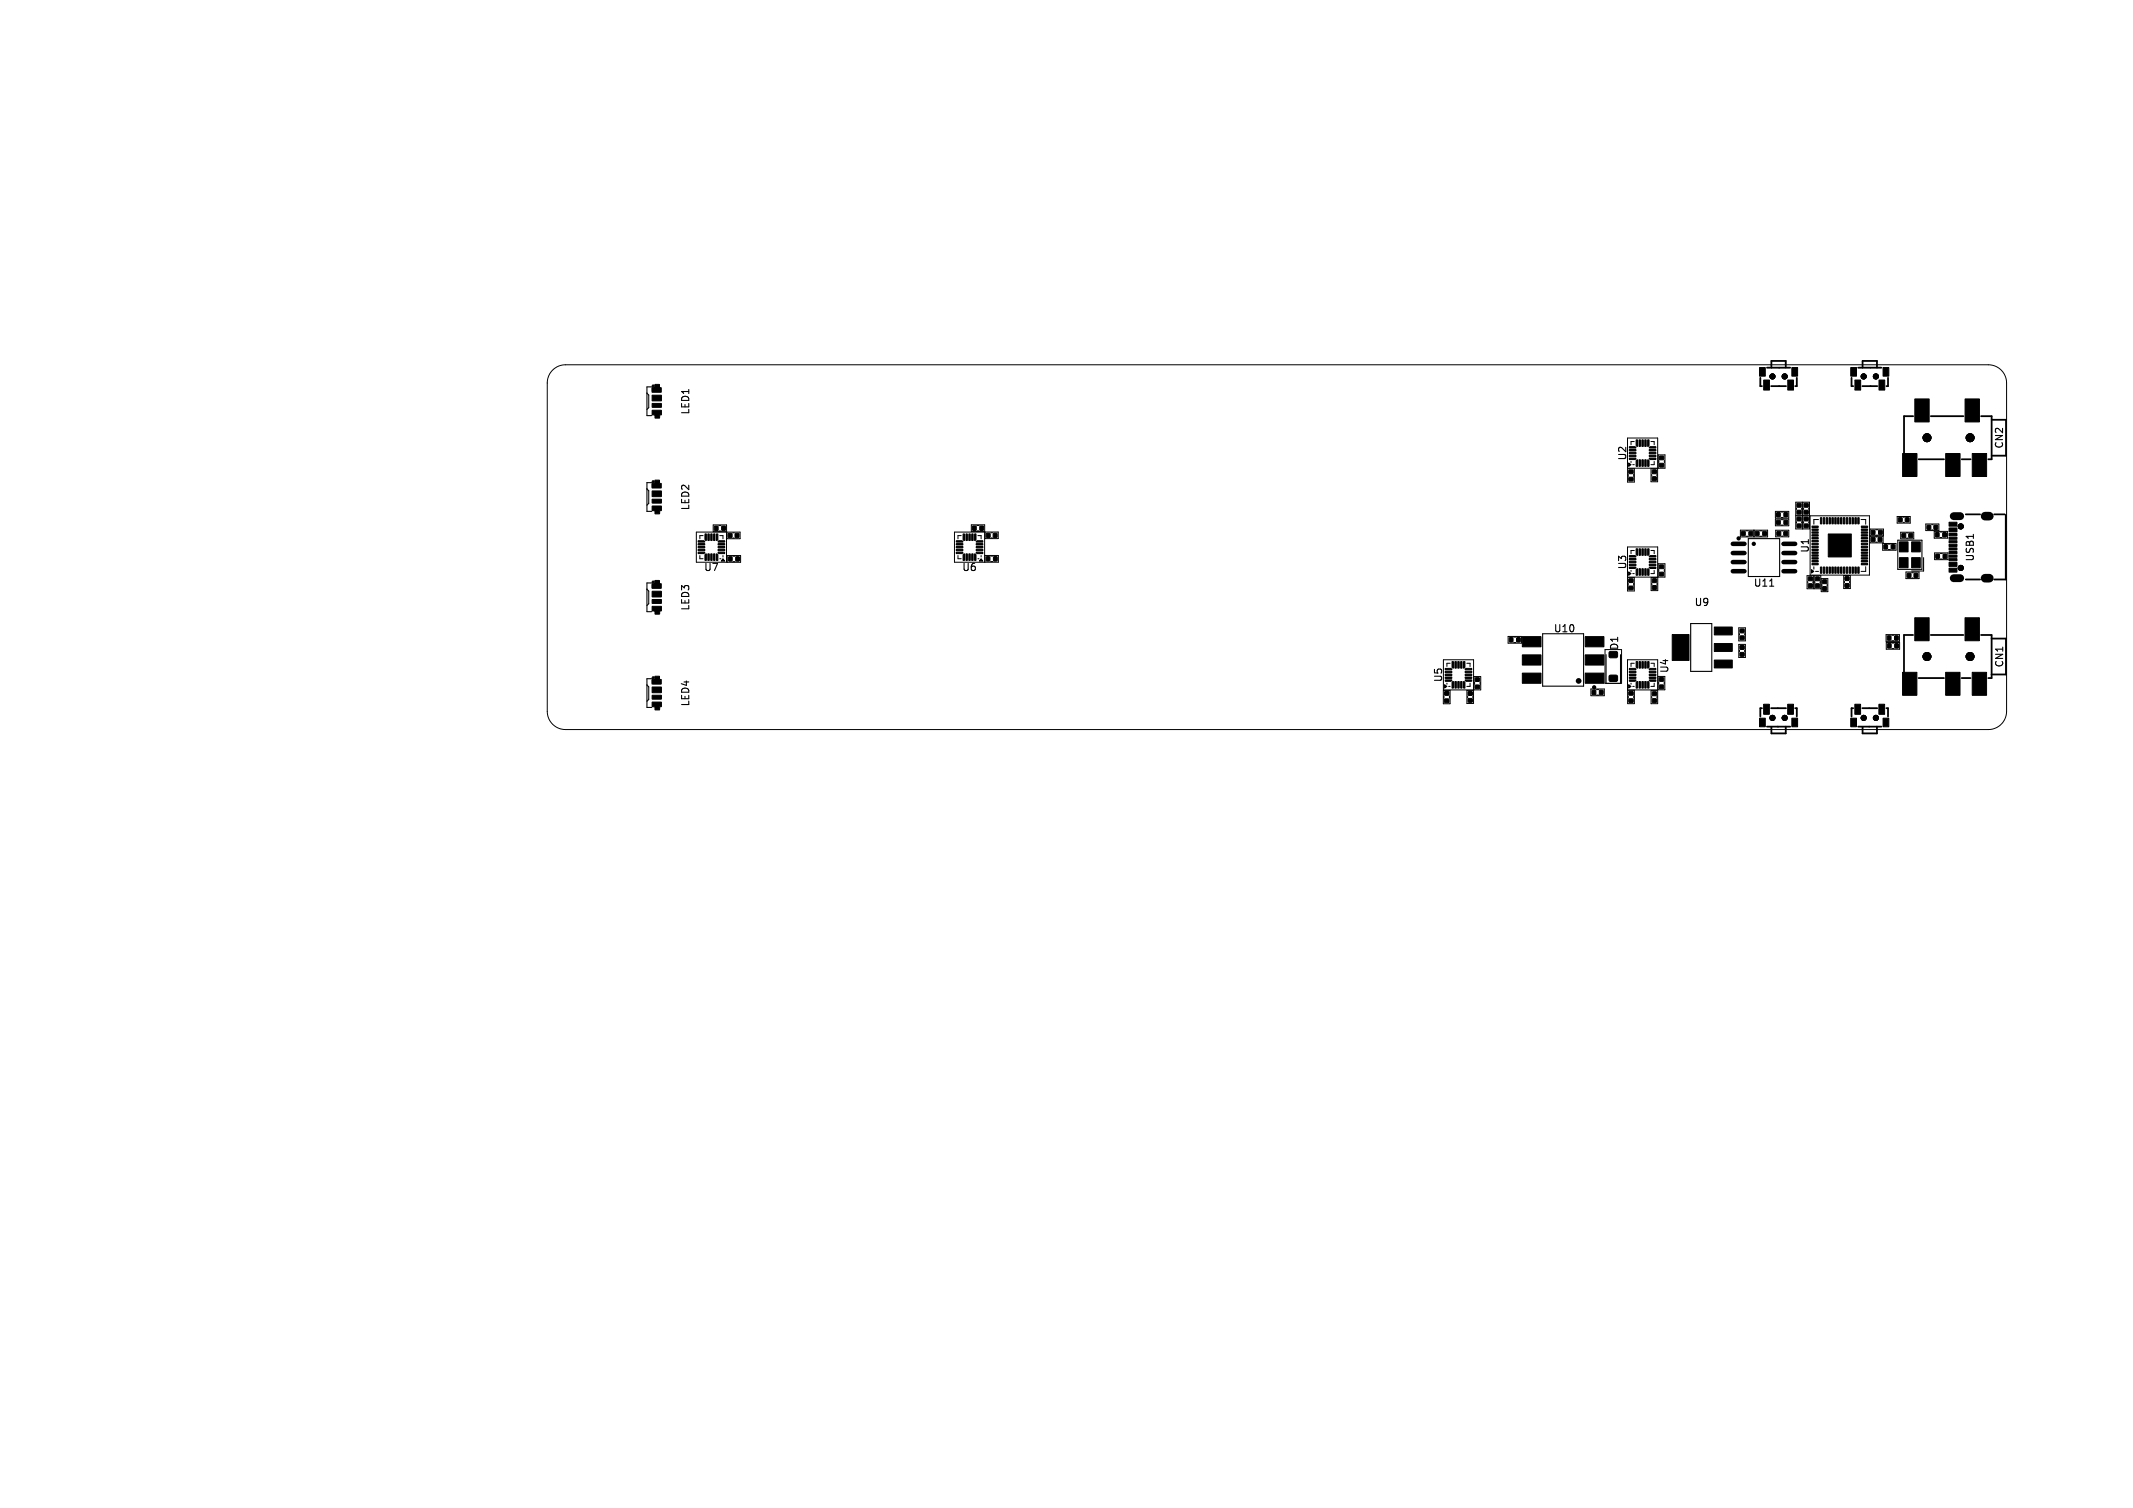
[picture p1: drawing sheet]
<svg xmlns="http://www.w3.org/2000/svg" width="297mm" height="210mm" viewBox="0 0 297 210" stroke-linecap="round" stroke-linejoin="round" font-family="sans-serif">
<defs><g id="words">
<g font-size="1.4">
<text x="96.2" y="57.8" transform="rotate(-90 96.2 57.8)">LED1</text>
<text x="226.6" y="64.2" transform="rotate(-90 226.6 64.2)">U2</text>
<text x="279.1" y="62.6" transform="rotate(-90 279.1 62.6)">CN2</text>
<text x="96.2" y="71.2" transform="rotate(-90 96.2 71.2)">LED2</text>
<text x="252.1" y="77.1" transform="rotate(-90 252.1 77.1)">U1</text>
<text x="97.9" y="79.7">U7</text>
<text x="133.9" y="79.7">U6</text>
<text x="226.6" y="79.4" transform="rotate(-90 226.6 79.4)">U3</text>
<text x="244.1" y="81.9">U11</text>
<text x="275" y="78.3" transform="rotate(-90 275 78.3)">USB1</text>
<text x="96.2" y="85.1" transform="rotate(-90 96.2 85.1)">LED3</text>
<text x="216.3" y="88.3">U10</text>
<text x="235.9" y="84.6">U9</text>
<text x="201" y="95.1" transform="rotate(-90 201 95.1)">U5</text>
<text x="225.5" y="90.6" transform="rotate(-90 225.5 90.6)">D1</text>
<text x="232.5" y="93.8" transform="rotate(-90 232.5 93.8)">U4</text>
<text x="279.1" y="93.1" transform="rotate(-90 279.1 93.1)">CN1</text>
<text x="96.2" y="98.5" transform="rotate(-90 96.2 98.5)">LED4</text>
</g>
</g></defs>
<path d="M241.3 75.7h1.6M241.3 77h1.6M241.3 78.3h1.6M241.3 79.5h1.6M248.3 75.7h1.7M248.3 77h1.7M248.3 78.3h1.7M248.3 79.5h1.7" fill="none" stroke="#000" stroke-width=".63"/>
<g fill="#000" stroke="#000" stroke-width=".14">
<path d="M91.2 53.5h.6v.5h.3v.6h-1.3v-.6h.4zM90.8 57.1h1.3v.6l-.3 .1v.4h-.6v-.4l-.4-.1zM90.8 56.2h1.3v.5h-1.3zM90.8 55h1.3v.8h-1.3zM245 51.2h.8v1.2h-.8zM245.6 52.9h.8v1.4h-.8zM248.9 52.9h.8v1.4h-.8zM249.5 51.2h.8v1.2h-.8zM257.7 51.2h.8v1.2h-.8zM258.3 52.9h.8v1.4h-.8zM261.6 52.9h.8v1.4h-.8zM262.2 51.2h.8v1.2h-.8z"/>
<path d="M266.6 55.6h2v3.2h-2zM273.6 55.6h2v3.2h-2zM91.2 66.9h.6v.4l.3 .1v.6h-1.3v-.6l.4-.1zM90.8 70.5h1.3v.6h-.3v.5h-.6v-.5h-.4zM90.8 69.5h1.3v.5l-1.3 .1zM90.8 68.4h1.3v.8h-1.3zM97.2 75.3h.8l.1 .2h-.9zM97.2 76.9l.9 .1-.1 .1h-.8zM97.2 75.7h.9v.1l-.8 .1zM97.2 76.1h.9v.2h-.8zM97.2 76.5h.9v.2h-.8zM98.3 77.1l.1 .1v.8h-.2v-.7z"/>
<path d="M98.2 74.4h.2l-.1 .9-.1-.2zM98.6 74.4h.2l-.1 .9-.1-.1zM98.6 77.1l.2 .1-.1 .8h-.1zM99 74.4h.2l-.1 .9-.1-.1zM99 77.1l.2 .1-.1 .8h-.1zM99.5 73.3h.5v.6h-.5zM99.4 74.4h.2l-.1 .9-.1-.1zM99.4 77.1l.2 .1-.1 .8h-.1zM99.8 74.4h.2v.7l-.2 .2zM99.8 77.1l.2 .2-.1 .7h-.1zM100.1 75.3h.8v.2h-.9zM100 76.9h.9v.2h-.8z"/>
<path d="M100.5 73.3h.5v.6h-.5zM100 76.5h.9v.2h-.9zM100 76.1h.9v.2h-.9zM100 75.7h.9v.1l-.9 .1zM100.7 77.8l.2 .3h-.5zM101.4 74.3h.5v.5h-.5zM101.5 77.6h.4v.5h-.4zM102.4 74.3h.5v.5h-.5zM102.5 77.6h.4v.5h-.4zM133.2 76.9l.9 .1-.2 .1h-.7zM133.2 75.3h.7l.2 .2h-.9zM133.2 76.5h.8l.1 .2h-.9z"/>
<path d="M133.2 76.1h.8l.1 .2h-.9zM133.2 75.7h.8l.1 .1-.9 .1zM134.1 77.2l.2-.1v.9h-.2zM134.1 74.4h.2v.9l-.2-.2zM134.5 77.1l.2 .1v.8h-.2zM134.5 74.4h.2v.9l-.2-.1zM134.9 77.1l.2 .1v.8h-.2zM134.9 74.4h.2v.9l-.2-.1zM135.4 73.3h.5v.5h-.5zM135.3 77.1l.2 .1v.8h-.2zM135.3 74.4h.2v.9l-.2-.1zM135.7 77.1l.2 .2v.7h-.2z"/>
<path d="M135.7 74.4h.2v.7l-.1 .2zM135.9 75.4l.2-.1h.8l-.1 .2h-.8zM135.9 76.9h.9l.1 .2h-.8zM136.5 73.3h.4v.5h-.4zM135.9 75.7h.9l.1 .1-.9 .1zM135.9 76.1h.9l.1 .2h-.9zM135.9 76.5h.9l.1 .2h-.9zM136.6 77.8l.3 .3h-.5zM137.4 74.3h.4v.5h-.4zM137.3 77.5h.5v.6h-.5zM138.3 74.3h.5v.5h-.5zM138.4 77.5h.4v.6h-.4z"/>
<path d="M226.9 77.4h.8l.1 .1-.9 .1zM226.9 79h.9l-.1 .2h-.8zM226.9 62.2h.8l.1 .2h-.9zM226.9 63.8l.9 .1-.1 .1h-.8zM226.8 66.5h.6v.5h-.6zM226.8 65.5h.6v.4h-.6zM226.9 77.8h.8l.1 .1-.9 .1zM226.9 78.2h.8l.1 .1-.9 .1zM226.9 78.6h.8l.1 .1-.9 .1zM226.9 62.6h.8l.1 .1-.9 .1zM226.9 63h.8l.1 .1-.9 .1zM226.9 63.4h.8l.1 .2h-.9z"/>
<path d="M226.8 79.6l.3 .3-.3 .2zM226.8 64.5l.3 .2-.3 .3zM227.8 79.3l.2-.1v.9h-.2zM227.8 76.4l.2 .1v.8l-.2-.1zM227.8 64.1l.2-.1v1l-.2-.1zM227.8 61.3h.2v.9l-.2-.2zM228.2 76.4l.2 .1v.8h-.2zM228.2 64l.2 .1v.9l-.2-.1zM228.2 61.3h.2v.9l-.2-.1zM228.6 76.4l.2 .1v.8h-.2zM228.6 64l.2 .1v.9l-.2-.1zM228.6 61.3h.2v.9l-.2-.1z"/>
<path d="M229 76.4l.2 .1v.8h-.2zM229 64l.2 .1v.9l-.2-.1zM229 61.3h.2v.9l-.2-.1zM229.4 79.2l.2 .1v.8h-.2zM229.4 76.4l.2 .1v.7l-.1 .1zM229.4 64l.2 .2v.8l-.2-.1zM229.4 61.3h.2v.7l-.1 .2zM229.7 79h.8l.1 .1-.8 .1zM229.7 77.5l.1-.1h.8l-.1 .2h-.8zM229.7 63.8h.8l.1 .2h-.8zM229.7 62.3l.1-.1h.8l-.1 .2h-.8zM229.7 78.6h.8l.1 .1-.9 .1z"/>
<path d="M229.7 78.2h.8l.1 .1-.9 .1zM229.7 77.8h.8l.1 .1-.9 .1zM229.7 63.4h.8l.1 .2h-.9zM229.7 63h.8l.1 .1-.9 .1zM229.7 62.6h.8l.1 .1-.9 .1zM230.1 65.5h.5v.4h-.5zM230.1 66.4h.5v.5h-.5zM231.1 78.7h.5v.5h-.5zM231.1 79.7h.5v.5h-.5zM231.1 63.5h.5v.5h-.5zM231.1 64.6h.5v.4h-.5zM242.5 74h.5v.6h-.5z"/>
<path d="M243.5 74h.5v.6h-.5zM244.5 74h.4v.6h-.4zM245.5 74h.4v.6h-.4zM247.4 72.5h.5v.5h-.5zM247.4 71.4h.5v.6h-.5zM247.4 74h.5v.6h-.5zM248.4 72.5h.5v.5h-.5zM248.4 71.4h.5v.6h-.5zM248.4 74h.5v.6h-.5zM250.2 71.1h.6v.5h-.6zM250.2 70.1h.6v.5h-.6zM250.2 72h.6v.5h-.6z"/>
<path d="M250.2 73h.6v.5h-.6zM251.2 71.1h.6v.5h-.6zM251.2 70.1h.6v.5h-.6zM251.2 72h.6v.5h-.6zM251.2 73h.6v.5h-.6zM252.3 73.3h.8l.1 .1-.9 .1zM252.3 73.7h.8l.1 .1-.9 .1zM252.3 74.1h.8l.1 .1-.9 .1zM252.3 74.5h.8l.1 .1-.9 .1zM252.3 74.9h.8l.1 .1-.9 .1zM252.3 75.3h.8l.1 .1-.9 .1zM252.3 75.7h.8l.1 .1-.9 .1z"/>
<path d="M252.3 76.1h.8l.1 .1-.9 .1zM252.3 76.5h.8l.1 .1-.9 .1zM252.3 76.9h.8l.1 .1-.9 .1zM252.3 77.3h.8l.1 .1-.9 .1zM252.3 77.7h.8l.1 .1-.9 .1zM252.3 78.1h.8l.1 .1-.9 .1zM252.3 78.5h.8l.1 .1-.9 .1zM252.2 79.3l.4 .3-.4 .2zM253.5 79h.2l-.1 .8h-.1zM253.5 72.1h.2l-.1 .9-.1-.1zM253.9 79h.2l-.1 .8h-.1zM253.9 72.1h.2l-.1 .9-.1-.1z"/>
<path d="M254.3 79h.2l-.1 .8h-.1zM254.3 72.1h.2l-.1 .9-.1-.1zM254.7 79h.2l-.1 .8h-.1zM254.7 72.1h.2l-.1 .9-.1-.1zM255.1 79h.2l-.1 .8h-.1zM255.1 72.1h.2l-.1 .9-.1-.1zM255.5 79h.2l-.1 .8h-.1zM255.5 72.1h.2l-.1 .9-.1-.1zM255.9 79h.2l-.1 .8h-.1zM255.9 72.1h.2l-.1 .9-.1-.1zM256.3 79h.2l-.1 .8h-.1zM256.3 72.1h.2l-.1 .9-.1-.1z"/>
<path d="M256.7 79h.2l-.1 .8h-.1zM256.7 72.1h.2l-.1 .9-.1-.1zM257.1 79h.2l-.1 .8h-.1zM257.1 72.1h.2l-.1 .9-.1-.1zM257.5 79h.2l-.1 .8h-.1zM257.5 72.1h.2l-.1 .9-.1-.1zM254.6 74.4h3.2v3.2h-3.2zM257.9 79h.2l-.1 .8h-.1zM257.9 72.1h.2l-.1 .9-.1-.1zM258.3 79h.2l-.1 .8h-.1zM258.3 72.1h.2l-.1 .9-.1-.1zM258.7 79h.2l-.1 .8h-.1z"/>
<path d="M258.7 72.1h.2l-.1 .9-.1-.1zM259.2 78.5h.8l.1 .1-.9 .1zM259.2 78.1h.8l.1 .1-.9 .1zM259.2 77.7h.8l.1 .1-.9 .1zM259.2 77.3h.8l.1 .1-.9 .1zM259.2 76.9h.8l.1 .1-.9 .1zM259.2 76.5h.8l.1 .1-.9 .1zM259.2 76.1h.8l.1 .1-.9 .1zM259.2 75.7h.8l.1 .1-.9 .1zM259.2 75.3h.8l.1 .1-.9 .1zM259.2 74.9h.8l.1 .1-.9 .1zM259.2 74.5h.8l.1 .1-.9 .1z"/>
<path d="M259.2 74.1h.8l.1 .1-.9 .1zM259.2 73.7h.8l.1 .1-.9 .1zM259.2 73.3h.8l.1 .1-.9 .1zM260.6 73.9h.4v.5h-.4zM260.6 74.9h.5v.5h-.5zM261.6 73.9h.5v.5h-.5zM261.5 74.9h.5v.5h-.5zM262.3 75.9h.5v.5h-.5zM263.4 75.9h.4v.5h-.4zM264.4 72.1h.4v.6h-.4zM264.8 74.3h.5v.5h-.5zM264.5 75.5h1.2v1.4h-1.2z"/>
<path d="M264.5 77.7h1.2v1.4h-1.2zM265.3 72.1h.5v.6h-.5zM265.8 74.3h.5v.5h-.5zM264.9 63.2h2v3.2h-2zM266.2 77.7h1.2v1.4h-1.2zM266.2 75.5h1.2v1.4h-1.2zM268.3 73.2h.5v.5h-.5zM269.3 73.2h.5v.5h-.5zM269.5 74.2h.5v.6h-.5zM269.6 77.2h.4v.6h-.4zM270.5 74.2h.5v.6h-.5zM270.6 77.2h.4v.6h-.4z"/>
<path d="M271.4 79.1h1.1v.6h-1.1zM271.4 78.3h1.1v.6h-1.1zM271.4 77.8h1.1v.3h-1.1zM271.4 77.3h1.1v.3h-1.1zM271.4 76.8h1.1v.3h-1.1zM271.4 76.3h1.1v.3h-1.1zM271.4 75.8h1.1v.3h-1.1zM271.4 75.3h1.1v.3h-1.1zM271.4 74.8h1.1v.3h-1.1zM271.4 74.3h1.1v.3h-1.1zM271.4 73.5h1.1v.6h-1.1zM271.4 72.7h1.1v.6h-1.1z"/>
<path d="M270.9 63.2h2v3.2h-2zM274.6 63.2h2v3.2h-2zM91.2 94.2h.6v.4l.3 .1v.6h-1.3v-.6l.4-.1zM91.2 80.8h.6v.5h.3v.6h-1.3v-.6h.4zM90.8 97.8h1.3v.6h-.3v.5h-.6v-.5h-.4zM90.8 96.8h1.3v.5l-1.3 .1zM90.8 95.7h1.3v.8h-1.3zM90.8 84.4h1.3v.6l-.3 .1v.4h-.6v-.4l-.4-.1zM90.8 83.5h1.3v.5h-1.3zM90.8 82.3h1.3v.8h-1.3zM201.2 93.1h.8l.2 .1-.9 .1zM201.2 94.7h1l-.2 .2h-.7z"/>
<path d="M201.2 97.4h.5v.4h-.5zM201.2 96.3h.5v.5h-.5zM201.2 93.5h.9l.1 .1-.9 .1zM201.2 93.9h.9l.1 .1-.9 .1zM201.2 94.3h.9l.1 .1-.9 .1zM201.1 95.4l.4 .2-.4 .2zM202.2 95l.2-.1-.1 .9h-.1zM202.2 92.1l.2 .1-.1 .9-.1-.2zM202.6 94.9l.2 .1-.1 .8h-.1zM202.6 92.1l.2 .1-.1 .9-.1-.1zM203 94.9l.2 .1-.1 .8h-.1zM203 92.1l.2 .1-.1 .9-.1-.1z"/>
<path d="M203.4 94.9l.2 .1-.1 .8h-.1zM203.4 92.1l.2 .1-.1 .9-.1-.1zM203.8 94.9l.2 .1-.1 .8h-.1zM203.8 92.1l.2 .1v.7l-.2 .2zM204 94.7h.9v.1l-.8 .1zM204 93.2l.1-.1h.8v.2h-.9zM204 94.3h.9v.1l-.8 .1zM204 93.9h.9v.1l-.8 .1zM204 93.5h.9v.1l-.8 .1zM204.4 96.3h.6v.5h-.6zM204.4 97.3h.6v.5h-.6zM205.4 94.4h.6v.5h-.6z"/>
<path d="M205.4 95.4h.6v.5h-.6zM210.2 88.8h.4v.6h-.4zM211.2 88.8h.5v.6h-.5zM212 93.7h2.6v1.5h-2.6zM212 91.2h2.6v1.4h-2.6zM212 88.7h2.6v1.4h-2.6zM221.7 96.1h.5v.6h-.5zM222.7 96.1h.5v.6h-.5zM220.7 93.7h2.6v1.5h-2.6zM220.7 91.2h2.6v1.4h-2.6zM220.7 88.7h2.6v1.4h-2.6zM224.1 94.1h1.1v.7h-1.1z"/>
<path d="M224.1 90.8h1.1v.7h-1.1zM226.9 93.1h.8l.1 .1-.9 .1zM226.9 94.7h.9l-.1 .2h-.8zM226.8 81.7h.6v.4h-.6zM226.8 80.6h.6v.5h-.6zM226.9 93.5h.8l.1 .1-.9 .1zM226.9 93.9h.8l.1 .1-.9 .1zM226.9 94.3h.8l.1 .1-.9 .1zM226.8 97.3h.6v.5h-.6zM226.8 96.3h.6v.5h-.6zM226.8 95.4l.3 .2-.3 .2zM227.8 95l.2-.1v.9h-.2z"/>
<path d="M227.8 92.1l.2 .1v.9l-.2-.2zM228.2 94.9l.2 .1v.8h-.2zM228.2 92.1l.2 .1v.9l-.2-.1zM228.2 79.2h.2v.9h-.2zM228.6 94.9l.2 .1v.8h-.2zM228.6 92.1l.2 .1v.9l-.2-.1zM228.6 79.2h.2v.9h-.2zM229 94.9l.2 .1v.8h-.2zM229 92.1l.2 .1v.9l-.2-.1zM229 79.2h.2v.9h-.2zM229.4 94.9l.2 .1v.8h-.2zM229.4 92.1l.2 .1v.7l-.1 .2z"/>
<path d="M229.7 94.7h.8l.1 .1-.8 .1zM229.7 93.2l.1-.1h.8l-.1 .2h-.8zM229.7 94.3h.8l.1 .1-.9 .1zM229.7 93.9h.8l.1 .1-.9 .1zM229.7 93.5h.8l.1 .1-.9 .1zM230.1 96.4h.5v.4h-.5zM230.1 97.3h.5v.5h-.5zM230.1 80.6h.5v.5h-.5zM230.1 81.6h.5v.5h-.5zM231.1 94.4h.5v.5h-.5zM231.1 95.4h.5v.5h-.5zM232.8 88.4h2.4v3.6h-2.4z"/>
<path d="M238.7 91.9h2.5v1.1h-2.5zM238.7 89.6h2.5v1.1h-2.5zM238.7 87.3h2.5v1.1h-2.5zM242.3 87.6h.5v.5h-.5zM242.3 88.6h.5v.5h-.5zM242.3 89.9h.5v.5h-.5zM242.3 90.9h.5v.5h-.5zM245.6 98.1h.8v1.4h-.8zM248.9 98.1h.8v1.4h-.8zM251.8 81.3h.5v.5h-.5zM251.8 80.4h.5v.4h-.5zM252.8 81.3h.5v.5h-.5z"/>
<path d="M252.8 80.4h.5v.4h-.5zM253.8 81.7h.5v.5h-.5zM253.8 80.8h.5v.4h-.5zM256.9 81.3h.6v.5h-.6zM256.9 80.3h.6v.5h-.6zM258.3 98.1h.8v1.4h-.8zM261.6 98.1h.8v1.4h-.8zM262.8 88.6h.5v.5h-.5zM262.8 89.7h.5v.5h-.5zM263.8 88.6h.5v.5h-.5zM263.9 89.7h.4v.5h-.4zM265.6 79.8h.5v.6h-.5z"/>
<path d="M264.9 93.6h2v3.2h-2zM266.5 79.8h.5v.6h-.5zM266.6 86h2v3.2h-2zM270.9 93.6h2v3.2h-2zM273.6 86h2v3.2h-2zM274.6 93.6h2v3.2h-2zM245 100h.8v1.2h-.8zM249.5 100h.8v1.2h-.8zM257.7 100h.8v1.2h-.8zM262.2 100h.8v1.2h-.8z"/>
<circle cx="91" cy="53.7" r=".15"/>
<circle cx="246.8" cy="52.4" r=".35"/>
<circle cx="248.5" cy="52.4" r=".35"/>
<circle cx="259.5" cy="52.4" r=".35"/>
<circle cx="261.2" cy="52.4" r=".35"/>
<circle cx="91" cy="67.1" r=".15"/>
<circle cx="268.3" cy="61" r=".55"/>
<circle cx="273" cy="79.1" r=".35"/>
<circle cx="273" cy="73.3" r=".35"/>
<circle cx="274.3" cy="61" r=".55"/>
<circle cx="91" cy="81.1" r=".15"/>
<circle cx="91" cy="94.4" r=".15"/>
<circle cx="246.8" cy="100" r=".35"/>
<circle cx="248.5" cy="100" r=".35"/>
<circle cx="259.5" cy="100" r=".35"/>
<circle cx="261.2" cy="100" r=".35"/>
<circle cx="268.3" cy="91.4" r=".55"/>
<circle cx="274.3" cy="91.4" r=".55"/>
</g>
<path d="M272 71.9h.9M272 80.5h.9" fill="none" stroke="#000" stroke-width="1.1"/>
<path d="M276.4 71.9h.6M276.4 80.5h.6" fill="none" stroke="#000" stroke-width="1.2"/>
<g fill="none" stroke="#000" stroke-width=".15">
<path d="M90.1 54.8l.2 .2v1.8l-.2 .2M90.7 53.9h-.6v4h.6M90.1 68.1l.2 .2v1.8l-.2 .3M90.7 67.2h-.6v4h.6M243.4 75h4.4v5.3h-4.4zM264.3 75.2h3.3v4.1h-3.3zM267.8 77.7v1.8h-1.6M274.8 74.4v.6M90.1 95.4l.2 .3v1.7l-.2 .3M90.1 82.1l.2 .2v1.8l-.2 .2M90.7 81.2h-.6v4h.6M90.7 94.5h-.6v4h.6"/>
<path d="M214.8 88.3h5.7v7.3h-5.7zM235.4 86.8h3v6.7h-3zM246.4 81.6h.6"/>
</g>
<g fill="none" stroke="#000" stroke-width=".3">
<circle cx="242.1" cy="75" r=".15"/>
<circle cx="244.2" cy="75.7" r=".15"/>
<circle cx="222" cy="95.7" r=".15"/>
</g>
<circle cx="219.8" cy="94.8" r=".2" fill="none" stroke="#000" stroke-width=".4"/>
<g fill="none" stroke="#000" stroke-width=".14">
<path d="M76.9 51.5a2.54 2.54 0 0 1 1.8-.7h198.2a2.54 2.54 0 0 1 2.5 2.5v45.8a2.54 2.54 0 0 1-2.5 2.5h-198.2a2.54 2.54 0 0 1-2.5-2.5v-45.8a2.54 2.54 0 0 1 .7-1.8zM97 74.1h4.2v4.2h-4.2zM97.4 77.4v.4h.5M97.9 74.6h-.5v.4M99.3 73.1h1.9v.9h-1.9zM100.1 74h.3M100.1 73.2h.3M100.2 74.6h.5v.4M100.2 77.8h.2M100.7 77.4v.2M101.2 74.1h1.9v.9h-1.9zM101.3 77.4h1.8v.9h-1.8z"/>
<path d="M102 74.2h.3M102 74.9h.3M102 78.2h.3M102 77.5h.3M132.9 74.1h4.2v4.2h-4.2zM133.4 77.4v.4h.4M133.8 74.6h-.4v.4M135.2 73.1h1.9v.9h-1.9zM136 73.9h.3M136 73.2h.3M136.2 77.8h.1M136.2 74.6h.4v.4"/>
<path d="M136.6 77.4v.2M137.2 77.4h1.8v.9h-1.8zM137.2 74.1h1.8v.9h-1.8zM137.9 78.2h.3M137.9 77.4h.3M138 74.9h.2M138 74.2h.2M226.6 61h4.2v4.2h-4.2zM226.6 76.2h4.2v4.2h-4.2zM226.6 65.3h1v1.8h-1zM226.7 66.1v.3M227.3 79.9h.3"/>
<path d="M227.3 64.7h.3M227.5 66.1v.3M227.6 61.5h-.5v.4M227.6 76.7h-.5v.4M229.9 61.5h.4v.4M229.9 76.7h.4v.4M229.9 65.3h.9v1.8h-.9zM230 66.1v.2M230.3 64.3v.4h-.4M230.3 79.4v.5h-.4M230.7 66.1v.2M230.9 78.5h.9v1.9h-.9z"/>
<path d="M230.9 63.3h.9v1.9h-.9zM231 79.3v.3M231 64.1v.3M231.7 79.3v.3M231.7 64.1v.3M242.3 73.8h1.9v1h-1.9zM243.1 74.7h.3M243.1 73.9h.3M244.3 73.8h1.8v1h-1.8zM245 74.7h.3M245 73.9h.3M247.2 72.3h1.9v.9h-1.9z"/>
<path d="M247.2 71.2h1.9v1h-1.9zM247.3 73.8h1.8v1h-1.8zM248 72.4h.3M248 73.1h.3M248 72.1h.3M248 71.3h.3M248.1 74.7h.2M248.1 73.9h.2M250 71.8h1v1.9h-1zM250 69.9h1v1.9h-1zM250.1 70.7v.3M250.1 72.6v.3"/>
<path d="M250.9 70.7v.3M250.9 72.6v.3M251 71.8h1v1.9h-1zM251 69.9h1v1.9h-1zM251.1 70.7v.3M251.1 72.6v.3M251.9 70.7v.3M251.9 72.6v.3M252 71.8h8.3v8.3h-8.3zM252.6 78.9v.4M252.8 79.6h.4M253.2 72.4h-.6v.6"/>
<path d="M259.1 72.4h.7v.6M259.8 78.9v.7h-.7M260.4 74.7h1.8v.9h-1.8zM260.4 73.7h1.9v.9h-1.9zM261.2 73.8h.3M261.2 74.5h.3M261.2 75.5h.2M261.2 74.8h.2M262.1 75.7h1.9v.9h-1.9zM262.9 76.5h.3M262.9 75.8h.3M264.2 71.9h1.8v1h-1.8z"/>
<path d="M264.7 74.1h1.8v.9h-1.8zM265 72.7h.2M265 72h.2M265.4 79.7h1.8v.9h-1.8zM265.5 74.9h.2M265.5 74.2h.2M266.2 79.8h.2M268.2 73h1.8v.9h-1.8zM269 73.1h.2M269 73.8h.2M269.3 74h1.9v.9h-1.9zM269.4 77h1.8v.9h-1.8z"/>
<path d="M270.1 74.1h.3M270.1 74.9h.3M270.2 77.1h.3M270.2 77.8h.3M201 96.1h.9v1.9h-.9zM201 91.9h4.2v4.2h-4.2zM201.1 96.9v.3M201.7 95.6h.2M201.8 96.9v.3M201.9 92.4h-.4v.4M204.2 92.4h.5v.4M204.3 96.1h.9v1.9h-.9z"/>
<path d="M204.4 96.9v.3M204.7 95.1v.5h-.5M205.1 96.9v.3M205.2 94.2h1v1.9h-1zM205.3 95v.3M206.1 95v.3M210 88.6h1.8v1h-1.8zM210.8 89.5h.3M210.8 88.7h.3M221.5 95.9h1.9v1h-1.9zM222.3 96h.3M222.3 96.8h.3"/>
<path d="M223.5 90.5h2.3v4.7h-2.3zM223.6 91.2v4M225.6 91.2v4M226.6 91.9h4.2v4.2h-4.2zM226.6 80.4h1v1.9h-1zM226.6 96.1h1v1.9h-1zM226.7 81.2v.3M226.7 96.9v.3M227.1 95.1v.2M227.3 95.6h.3M227.5 81.2v.3M227.5 96.9v.3"/>
<path d="M227.6 92.4h-.5v.4M229.9 92.4h.4v.4M229.9 96.2h.9v1.8h-.9zM229.9 80.4h.9v1.9h-.9zM230 97v.2M230 81.2v.2M230.3 95.1v.5h-.4M230.7 97v.2M230.7 81.2v.2M230.9 94.2h.9v1.9h-.9zM231 95v.3M231.7 95v.3"/>
<path d="M242.1 87.4h.9v1.9h-.9zM242.1 89.7h.9v1.9h-.9zM242.2 88.2v.2M242.2 90.5v.3M242.9 88.2v.2M242.9 90.5v.3M251.6 80.2h.9v1.8h-.9zM251.7 81v.2M252.4 81v.2M252.6 80.2h.9v1.8h-.9zM252.7 81v.2M253.4 81v.2"/>
<path d="M253.6 80.6h.9v1.8h-.9zM253.7 81.4v.2M254.4 81.4v.2M256.7 80.1h.9v1.9h-.9zM256.8 80.9v.3M257.5 80.9v.3M262.6 88.4h1.9v.9h-1.9zM262.6 89.5h1.9v.9h-1.9zM263.4 88.5h.3M263.4 89.2h.3M263.4 89.6h.3M263.4 90.3h.3"/>
<path d="M266.2 80.5h.2"/>
</g>
<g fill="none" stroke="#000" stroke-width=".25">
<path d="M245.1 52.6v1.2h.2M246 51.2h3.3M246.6 53.8h2.1M248.7 51.2v-.9h-2.1v.9M250.2 52.6v1.2h-.2M257.8 52.6v1.2h.2M258.7 51.2h3.3M259.3 53.8h2.1M261.4 51.2v-.9h-2.1v.9M262.9 52.6v1.2h-.2M266.4 58h-1.3v5.7M268.8 58h4.6"/>
<path d="M275.8 58h1.5v6h-.5M277.3 58.5h2v5h-2M267.1 64h3.6M273.1 64h1.3M273.7 71.6h2M277.7 71.6h1.4M279.3 71.7v9h-1.6M245.3 98.6h-.2v1.2M246.6 98.6h2.1M250 98.6h.2v1.2M258 98.6h-.2v1.2M259.3 98.6h2.1"/>
<path d="M262.7 98.6h.2v1.2M266.4 88.4h-1.3v5.8M267.1 94.4h3.6M268.8 88.4h4.6M273.1 94.4h1.3M273.7 80.7h2M275.8 88.4h1.5v6h-.5M277.3 88.9h2v5h-2M246 101.2h3.3M248.7 101.2v.9h-2.1v-.9M258.7 101.2h3.3M261.4 101.2v.9h-2.1v-.9"/>
</g>
<path d="M272 71.9h.9M276.4 71.9h.6M272 80.5h.9M276.4 80.5h.6" fill="none" stroke="#000" stroke-width=".6"/>
<use href="#words"/>
</svg>
